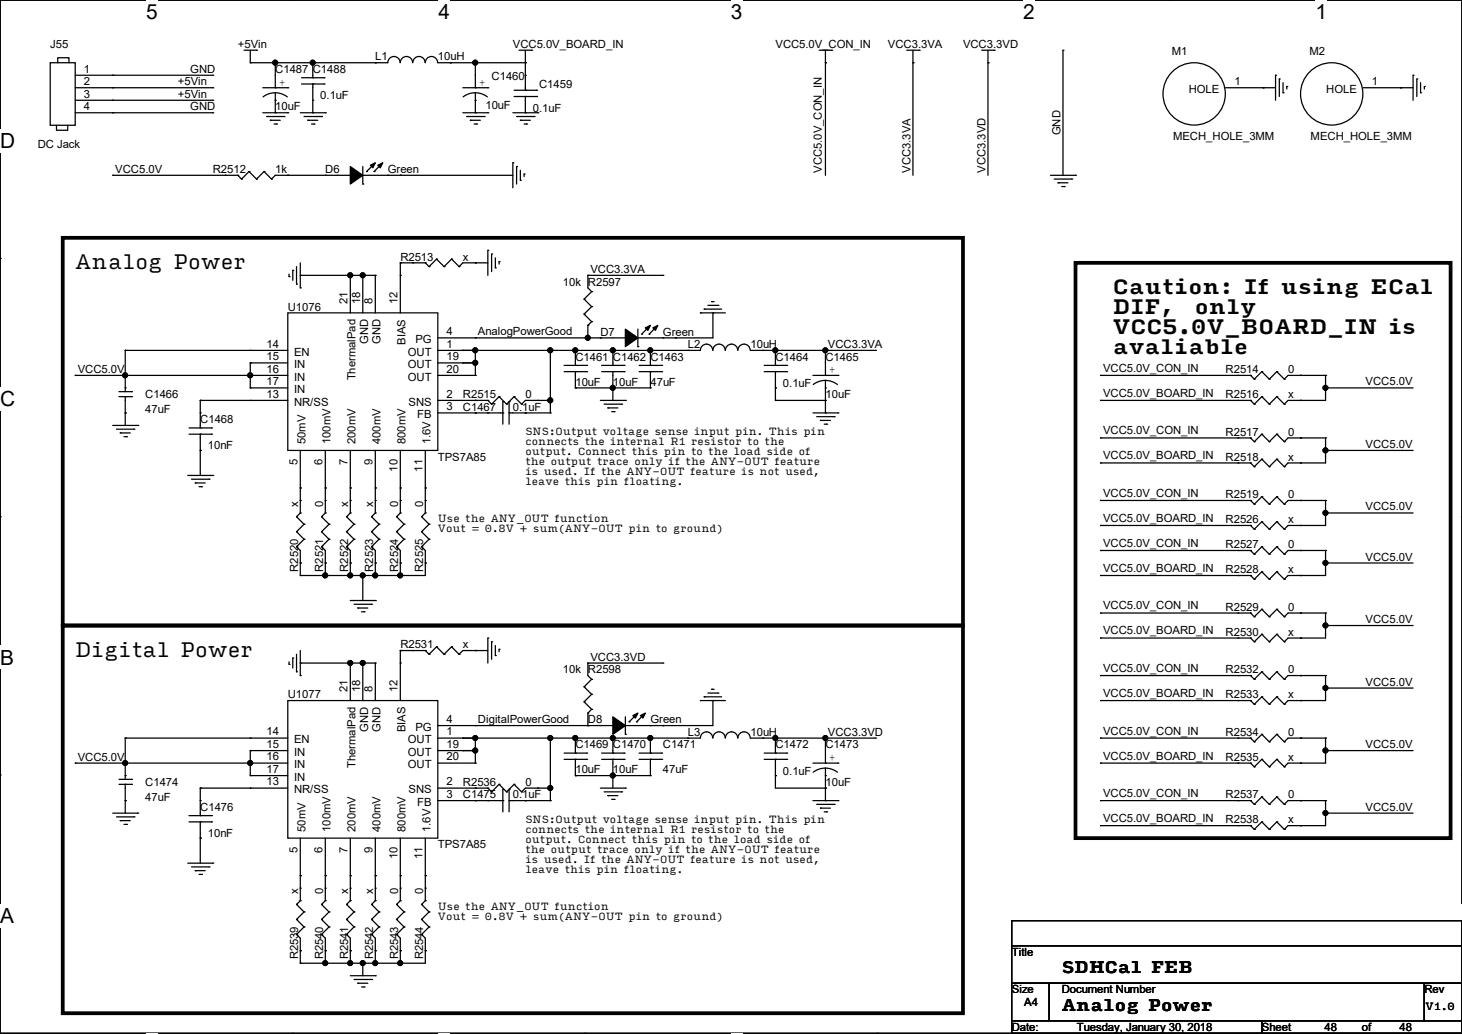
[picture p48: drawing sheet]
<svg xmlns="http://www.w3.org/2000/svg" width="297mm" height="210mm" viewBox="0 0 297 210" stroke-linecap="round" stroke-linejoin="round" font-family="sans-serif">
<defs><g id="words">
<g font-size="4.2">
<text x="29.7" y="3.9">5</text>
<text x="89.1" y="3.9">4</text>
<text x="148.5" y="3.9">3</text>
<text x="207.9" y="3.9">2</text>
<text x="267.3" y="3.9">1</text>
<text x="0" y="30.1">D</text>
<text x="0" y="82.5">C</text>
<text x="0" y="135">B</text>
<text x="0" y="187.4">A</text>
<text x="297" y="187.4">A</text>
</g>
<g font-size="4.1">
<text x="15.3" y="54.6">Analog Power</text>
<text x="226.1" y="59.7">Caution: If using ECal</text>
<text x="226.1" y="63.8">DIF,</text>
<text x="242.7" y="63.8">only</text>
<text x="226.1" y="67.8">VCC5.0V_BOARD_IN is</text>
<text x="226.1" y="71.9">avaliable</text>
<text x="15.3" y="133.3">Digital Power</text>
</g>
<g font-size="3.3">
<text x="215.7" y="197.7">SDHCal FEB</text>
<text x="215.7" y="205.3">Analog Power</text>
</g>
<g font-size="2.3">
<text x="10.2" y="9.7">J55</text>
<text x="48.3" y="9.7">+5Vin</text>
<text x="104.2" y="9.7">VCC5.0V_BOARD_IN</text>
<text x="157.5" y="9.7">VCC5.0V_CON_IN</text>
<text x="180.4" y="9.7">VCC3.3VA</text>
<text x="195.6" y="9.7">VCC3.3VD</text>
<text x="238.1" y="11.3">M1</text>
<text x="266" y="11.3">M2</text>
<text x="17.1" y="14.7">1</text>
<text x="17.1" y="17.3">2</text>
<text x="36.1" y="17.3">+5Vin</text>
<text x="38.7" y="14.8">GND</text>
<text x="55.9" y="14.8">C1487</text>
<text x="56.7" y="17.4">+</text>
<text x="63.5" y="14.8">C1488</text>
<text x="76.2" y="12.3">L1</text>
<text x="88.9" y="12.3">10uH</text>
<text x="97.3" y="17.4">+</text>
<text x="99.9" y="16.3">C1460</text>
<text x="109.5" y="17.9">C1459</text>
<text x="250.8" y="17.3">1</text>
<text x="278.7" y="17.3">1</text>
<text x="17.1" y="19.8">3</text>
<text x="17.1" y="22.4">4</text>
<text x="36.1" y="19.9">+5Vin</text>
<text x="38.7" y="22.4">GND</text>
<text x="55.9" y="22.4">10uF</text>
<text x="65.1" y="20.2">0.1uF</text>
<text x="98.6" y="22.2">10uF</text>
<text x="108.3" y="22.7">0.1uF</text>
<text x="241.5" y="18.9">HOLE</text>
<text x="269.4" y="18.9">HOLE</text>
<text x="215.4" y="27.5" transform="rotate(-90 215.4 27.5)">GND</text>
<text x="238.3" y="28.5">MECH_HOLE_3MM</text>
<text x="266.3" y="28.5">MECH_HOLE_3MM</text>
<text x="7.7" y="30.1">DC Jack</text>
<text x="23.4" y="35.1">VCC5.0V</text>
<text x="43.2" y="35.1">R2512</text>
<text x="55.9" y="35.1">1k</text>
<text x="66.1" y="35.1">D6</text>
<text x="78.8" y="35.1">Green</text>
<text x="167" y="35.1" transform="rotate(-90 167 35.1)">VCC5.0V_CON_IN</text>
<text x="185" y="35.1" transform="rotate(-90 185 35.1)">VCC3.3VA</text>
<text x="200.2" y="35.1" transform="rotate(-90 200.2 35.1)">VCC3.3VD</text>
<text x="81.3" y="52.9">R2513</text>
<text x="94" y="52.9">x</text>
<text x="114.4" y="58">10k</text>
<text x="119.4" y="58">R2597</text>
<text x="119.9" y="55.4">VCC3.3VA</text>
<text x="58.5" y="63.1">U1076</text>
<text x="70.6" y="61.8" transform="rotate(-90 70.6 61.8)">21</text>
<text x="73.2" y="61.8" transform="rotate(-90 73.2 61.8)">18</text>
<text x="75.7" y="61.8" transform="rotate(-90 75.7 61.8)">8</text>
<text x="80.8" y="61.8" transform="rotate(-90 80.8 61.8)">12</text>
<text x="54.1" y="70.6">14</text>
<text x="74.8" y="69.9" transform="rotate(-90 74.8 69.9)">GND</text>
<text x="77.3" y="69.9" transform="rotate(-90 77.3 69.9)">GND</text>
<text x="82.4" y="70" transform="rotate(-90 82.4 70)">BIAS</text>
<text x="84.4" y="69.7">PG</text>
<text x="90.7" y="70.6">1</text>
<text x="90.7" y="68.1">4</text>
<text x="97.1" y="68.1">AnalogPowerGood</text>
<text x="122" y="68.2">D7</text>
<text x="134.7" y="68.2">Green</text>
<text x="139.8" y="70.7">L2</text>
<text x="152.5" y="70.7">10uH</text>
<text x="168.2" y="70.7">VCC3.3VA</text>
<text x="15.8" y="75.7">VCC5.0V</text>
<text x="54.1" y="73.2">15</text>
<text x="54.1" y="75.7">16</text>
<text x="59.7" y="72.2">EN</text>
<text x="59.7" y="74.8">IN</text>
<text x="59.7" y="77.3">IN</text>
<text x="72.2" y="77.3" transform="rotate(-90 72.2 77.3)">ThermalPad</text>
<text x="82.9" y="72.2">OUT</text>
<text x="82.9" y="74.8">OUT</text>
<text x="82.9" y="77.3">OUT</text>
<text x="90.7" y="73.2">19</text>
<text x="90.7" y="75.7">20</text>
<text x="116.9" y="73.2">C1461</text>
<text x="124.5" y="73.2">C1462</text>
<text x="132.1" y="73.2">C1463</text>
<text x="157.5" y="73.2">C1464</text>
<text x="167.7" y="73.2">C1465</text>
<text x="168.4" y="75.8">+</text>
<text x="224.1" y="75.5">VCC5.0V_CON_IN</text>
<text x="249" y="75.8">R2514</text>
<text x="261.7" y="75.8">0</text>
<text x="29.5" y="80.9">C1466</text>
<text x="29.5" y="83.9">47uF</text>
<text x="54.1" y="80.8">13</text>
<text x="54.1" y="78.2">17</text>
<text x="59.7" y="82.4">NR/SS</text>
<text x="59.7" y="79.8">IN</text>
<text x="83" y="82.4">SNS</text>
<text x="90.7" y="80.8">2</text>
<text x="90.7" y="83.3">3</text>
<text x="94" y="83.4">C1467</text>
<text x="94" y="80.9">R2515</text>
<text x="104.2" y="83.4">0.1uF</text>
<text x="106.7" y="80.9">0</text>
<text x="116.9" y="78.3">10uF</text>
<text x="124.5" y="78.3">10uF</text>
<text x="132.1" y="78.3">47uF</text>
<text x="159.1" y="78.6">0.1uF</text>
<text x="167.7" y="80.9">10uF</text>
<text x="224.1" y="80.6">VCC5.0V_BOARD_IN</text>
<text x="249" y="80.9">R2516</text>
<text x="261.7" y="80.9">x</text>
<text x="277.4" y="78.3">VCC5.0V</text>
<text x="40.7" y="85.9">C1468</text>
<text x="84.8" y="84.9">FB</text>
<text x="224.1" y="88.2">VCC5.0V_CON_IN</text>
<text x="249" y="88.5">R2517</text>
<text x="261.7" y="88.5">0</text>
<text x="42.2" y="91.3">10nF</text>
<text x="60.5" y="94.5" transform="rotate(-90 60.5 94.5)">5</text>
<text x="62.1" y="90.2" transform="rotate(-90 62.1 90.2)">50mV</text>
<text x="65.5" y="94.5" transform="rotate(-90 65.5 94.5)">6</text>
<text x="67.1" y="90.2" transform="rotate(-90 67.1 90.2)">100mV</text>
<text x="70.6" y="94.5" transform="rotate(-90 70.6 94.5)">7</text>
<text x="72.2" y="90.2" transform="rotate(-90 72.2 90.2)">200mV</text>
<text x="75.7" y="94.5" transform="rotate(-90 75.7 94.5)">9</text>
<text x="77.3" y="90.2" transform="rotate(-90 77.3 90.2)">400mV</text>
<text x="80.8" y="95.8" transform="rotate(-90 80.8 95.8)">10</text>
<text x="82.4" y="90.2" transform="rotate(-90 82.4 90.2)">800mV</text>
<text x="85.9" y="95.8" transform="rotate(-90 85.9 95.8)">11</text>
<text x="87.5" y="90.2" transform="rotate(-90 87.5 90.2)">1.6V</text>
<text x="88.9" y="93.6">TPS7A85</text>
<text x="224.1" y="93.3">VCC5.0V_BOARD_IN</text>
<text x="249" y="93.6">R2518</text>
<text x="261.7" y="93.6">x</text>
<text x="277.4" y="91">VCC5.0V</text>
<text x="224.1" y="100.9">VCC5.0V_CON_IN</text>
<text x="249" y="101.2">R2519</text>
<text x="261.7" y="101.2">0</text>
<text x="60.6" y="102.9" transform="rotate(-90 60.6 102.9)">x</text>
<text x="65.7" y="102.9" transform="rotate(-90 65.7 102.9)">0</text>
<text x="70.7" y="102.9" transform="rotate(-90 70.7 102.9)">x</text>
<text x="75.8" y="102.9" transform="rotate(-90 75.8 102.9)">x</text>
<text x="80.9" y="102.9" transform="rotate(-90 80.9 102.9)">0</text>
<text x="86" y="102.9" transform="rotate(-90 86 102.9)">0</text>
<text x="224.1" y="106">VCC5.0V_BOARD_IN</text>
<text x="249" y="106.3">R2526</text>
<text x="261.7" y="106.3">x</text>
<text x="277.4" y="103.7">VCC5.0V</text>
<text x="224.1" y="111.1">VCC5.0V_CON_IN</text>
<text x="249" y="111.3">R2527</text>
<text x="261.7" y="111.3">0</text>
<text x="277.4" y="113.8">VCC5.0V</text>
<text x="60.6" y="116.1" transform="rotate(-90 60.6 116.1)">R2520</text>
<text x="65.7" y="116.1" transform="rotate(-90 65.7 116.1)">R2521</text>
<text x="70.7" y="116.1" transform="rotate(-90 70.7 116.1)">R2522</text>
<text x="75.8" y="116.1" transform="rotate(-90 75.8 116.1)">R2523</text>
<text x="80.9" y="116.1" transform="rotate(-90 80.9 116.1)">R2524</text>
<text x="86" y="116.1" transform="rotate(-90 86 116.1)">R2525</text>
<text x="224.1" y="116.2">VCC5.0V_BOARD_IN</text>
<text x="249" y="116.4">R2528</text>
<text x="261.7" y="116.4">x</text>
<text x="224.1" y="123.8">VCC5.0V_CON_IN</text>
<text x="249" y="124">R2529</text>
<text x="261.7" y="124">0</text>
<text x="81.3" y="131.7">R2531</text>
<text x="94" y="131.7">x</text>
<text x="224.1" y="128.9">VCC5.0V_BOARD_IN</text>
<text x="249" y="129.1">R2530</text>
<text x="261.7" y="129.1">x</text>
<text x="277.4" y="126.5">VCC5.0V</text>
<text x="114.4" y="136.7">10k</text>
<text x="119.4" y="136.7">R2598</text>
<text x="119.9" y="134.2">VCC3.3VD</text>
<text x="224.1" y="136.5">VCC5.0V_CON_IN</text>
<text x="249" y="136.7">R2532</text>
<text x="261.7" y="136.7">0</text>
<text x="58.5" y="141.8">U1077</text>
<text x="70.6" y="140.5" transform="rotate(-90 70.6 140.5)">21</text>
<text x="73.2" y="140.5" transform="rotate(-90 73.2 140.5)">18</text>
<text x="75.7" y="140.5" transform="rotate(-90 75.7 140.5)">8</text>
<text x="80.8" y="140.5" transform="rotate(-90 80.8 140.5)">12</text>
<text x="224.1" y="141.6">VCC5.0V_BOARD_IN</text>
<text x="249" y="141.8">R2533</text>
<text x="261.7" y="141.8">x</text>
<text x="277.4" y="139.2">VCC5.0V</text>
<text x="54.1" y="149.4">14</text>
<text x="74.8" y="148.6" transform="rotate(-90 74.8 148.6)">GND</text>
<text x="77.3" y="148.6" transform="rotate(-90 77.3 148.6)">GND</text>
<text x="82.4" y="148.8" transform="rotate(-90 82.4 148.8)">BIAS</text>
<text x="84.4" y="148.4">PG</text>
<text x="90.7" y="149.4">1</text>
<text x="90.7" y="146.8">4</text>
<text x="97.1" y="146.9">DigitalPowerGood</text>
<text x="119.4" y="146.9">D8</text>
<text x="132.1" y="146.9">Green</text>
<text x="139.8" y="149.4">L3</text>
<text x="152.5" y="149.4">10uH</text>
<text x="168.2" y="149.4">VCC3.3VD</text>
<text x="224.1" y="149.2">VCC5.0V_CON_IN</text>
<text x="249" y="149.4">R2534</text>
<text x="261.7" y="149.4">0</text>
<text x="15.8" y="154.5">VCC5.0V</text>
<text x="54.1" y="151.9">15</text>
<text x="54.1" y="154.4">16</text>
<text x="59.7" y="151">EN</text>
<text x="59.7" y="153.5">IN</text>
<text x="72.2" y="156" transform="rotate(-90 72.2 156)">ThermalPad</text>
<text x="82.9" y="151">OUT</text>
<text x="82.9" y="153.5">OUT</text>
<text x="90.7" y="151.9">19</text>
<text x="90.7" y="154.4">20</text>
<text x="116.9" y="152">C1469</text>
<text x="124.5" y="152">C1470</text>
<text x="134.7" y="152">C1471</text>
<text x="157.5" y="152">C1472</text>
<text x="167.7" y="152">C1473</text>
<text x="168.4" y="154.6">+</text>
<text x="224.1" y="154.3">VCC5.0V_BOARD_IN</text>
<text x="249" y="154.5">R2535</text>
<text x="261.7" y="154.5">x</text>
<text x="277.4" y="151.9">VCC5.0V</text>
<text x="29.5" y="159.6">C1474</text>
<text x="54.1" y="159.5">13</text>
<text x="54.1" y="157">17</text>
<text x="59.7" y="161.1">NR/SS</text>
<text x="59.7" y="156">IN</text>
<text x="59.7" y="158.6">IN</text>
<text x="82.9" y="156">OUT</text>
<text x="83" y="161.1">SNS</text>
<text x="90.7" y="159.5">2</text>
<text x="94" y="159.6">R2536</text>
<text x="106.7" y="159.6">0</text>
<text x="116.9" y="157.1">10uF</text>
<text x="124.5" y="157.1">10uF</text>
<text x="134.7" y="157.1">47uF</text>
<text x="159.1" y="157.3">0.1uF</text>
<text x="167.7" y="159.6">10uF</text>
<text x="224.1" y="161.9">VCC5.0V_CON_IN</text>
<text x="29.5" y="162.6">47uF</text>
<text x="40.7" y="164.7">C1476</text>
<text x="84.8" y="163.7">FB</text>
<text x="90.7" y="162.1">3</text>
<text x="94" y="162.1">C1475</text>
<text x="104.2" y="162.1">0.1uF</text>
<text x="224.1" y="167">VCC5.0V_BOARD_IN</text>
<text x="249" y="162.1">R2537</text>
<text x="249" y="167.2">R2538</text>
<text x="261.7" y="162.1">0</text>
<text x="261.7" y="167.2">x</text>
<text x="277.4" y="164.6">VCC5.0V</text>
<text x="42.2" y="170">10nF</text>
<text x="60.5" y="173.3" transform="rotate(-90 60.5 173.3)">5</text>
<text x="62.1" y="169" transform="rotate(-90 62.1 169)">50mV</text>
<text x="65.5" y="173.3" transform="rotate(-90 65.5 173.3)">6</text>
<text x="67.1" y="169" transform="rotate(-90 67.1 169)">100mV</text>
<text x="70.6" y="173.3" transform="rotate(-90 70.6 173.3)">7</text>
<text x="72.2" y="169" transform="rotate(-90 72.2 169)">200mV</text>
<text x="75.7" y="173.3" transform="rotate(-90 75.7 173.3)">9</text>
<text x="77.3" y="169" transform="rotate(-90 77.3 169)">400mV</text>
<text x="82.4" y="169" transform="rotate(-90 82.4 169)">800mV</text>
<text x="87.5" y="169" transform="rotate(-90 87.5 169)">1.6V</text>
<text x="88.9" y="172.3">TPS7A85</text>
<text x="80.8" y="174.5" transform="rotate(-90 80.8 174.5)">10</text>
<text x="85.9" y="174.5" transform="rotate(-90 85.9 174.5)">11</text>
<text x="60.6" y="181.7" transform="rotate(-90 60.6 181.7)">x</text>
<text x="65.7" y="181.7" transform="rotate(-90 65.7 181.7)">0</text>
<text x="70.7" y="181.7" transform="rotate(-90 70.7 181.7)">x</text>
<text x="75.8" y="181.7" transform="rotate(-90 75.8 181.7)">x</text>
<text x="80.9" y="181.7" transform="rotate(-90 80.9 181.7)">0</text>
<text x="86" y="181.7" transform="rotate(-90 86 181.7)">0</text>
<text x="60.6" y="194.9" transform="rotate(-90 60.6 194.9)">R2539</text>
<text x="65.7" y="194.9" transform="rotate(-90 65.7 194.9)">R2540</text>
<text x="70.7" y="194.9" transform="rotate(-90 70.7 194.9)">R2541</text>
<text x="75.8" y="194.9" transform="rotate(-90 75.8 194.9)">R2542</text>
<text x="80.9" y="194.9" transform="rotate(-90 80.9 194.9)">R2543</text>
<text x="86" y="194.9" transform="rotate(-90 86 194.9)">R2544</text>
<text x="205.5" y="194.1">Title</text>
<text x="205.5" y="201.8">Size</text>
<text x="215.7" y="201.8">Document Number</text>
<text x="289.4" y="201.8">Rev</text>
<text x="205.5" y="209.4">Date:</text>
<text x="208.1" y="204.3">A4</text>
<text x="218.7" y="209.4">Tuesday, January 30, 2018</text>
<text x="256.3" y="209.4">Sheet</text>
<text x="269" y="209.4">48</text>
<text x="276.7" y="209.4">of</text>
<text x="284.3" y="209.4">48</text>
</g>
<g font-size="2">
<text x="106.7" y="88.3">SNS:Output voltage sense input pin. This pin</text>
<text x="106.7" y="90.3">connects the internal R1 resistor to the</text>
<text x="106.7" y="92.4">output. Connect this pin to the load side of</text>
<text x="106.7" y="94.4">the output trace only if the ANY-OUT feature</text>
<text x="106.7" y="96.4">is used. If the ANY-OUT feature is not used,</text>
<text x="106.7" y="98.5">leave this pin floating.</text>
<text x="88.9" y="106.1">Use the ANY_OUT function</text>
<text x="88.9" y="108.1">Vout = 0.8V + sum(ANY-OUT pin to ground)</text>
<text x="106.7" y="167">SNS:Output voltage sense input pin. This pin</text>
<text x="106.7" y="169.1">connects the internal R1 resistor to the</text>
<text x="106.7" y="171.1">output. Connect this pin to the load side of</text>
<text x="106.7" y="173.1">the output trace only if the ANY-OUT feature</text>
<text x="106.7" y="175.2">is used. If the ANY-OUT feature is not used,</text>
<text x="106.7" y="177.2">leave this pin floating.</text>
<text x="88.9" y="184.8">Use the ANY_OUT function</text>
<text x="88.9" y="186.9">Vout = 0.8V + sum(ANY-OUT pin to ground)</text>
<text x="289.6" y="205.1">V1.0</text>
</g>
</g></defs>
<path d="M0 0h297v209.8h-297z" fill="none" stroke="#000" stroke-width=".25"/>
<g fill="#fff">
<path d="M29.7 0h2.4v4.8h-2.4z"/>
<path d="M29.7 209.8h2.4v.2h-2.4z"/>
</g>
<path d="M59.4 0h.1M59.4 209.8h.1" fill="none" stroke="#000" stroke-width=".25"/>
<g fill="#fff">
<path d="M89.1 0h2.3v4.8h-2.3z"/>
<path d="M89.1 209.8h2.3v.2h-2.3z"/>
</g>
<path d="M118.8 0h.1M118.8 209.8h.1" fill="none" stroke="#000" stroke-width=".25"/>
<g fill="#fff">
<path d="M148.5 0h2.3v4.8h-2.3z"/>
<path d="M148.5 209.8h2.3v.2h-2.3z"/>
</g>
<path d="M178.2 0h.1M178.2 209.8h.1" fill="none" stroke="#000" stroke-width=".25"/>
<g fill="#fff">
<path d="M207.9 0h2.3v4.8h-2.3z"/>
<path d="M207.9 209.8h2.3v.2h-2.3z"/>
</g>
<path d="M237.6 0h.1M237.6 209.8h.1" fill="none" stroke="#000" stroke-width=".25"/>
<g fill="#fff">
<path d="M267.3 0h2.3v4.8h-2.3z"/>
<path d="M267.3 209.8h2.3v.2h-2.3z"/>
<path d="M0 26.2h3.1v4.8h-3.1z"/>
<path d="M0 78.7h3.1v4.7h-3.1z"/>
</g>
<path d="M0 52.5h.1M297 52.5h.1" fill="none" stroke="#000" stroke-width=".25"/>
<path d="M0 131.1h2.9v4.8h-2.9z" fill="#fff"/>
<path d="M0 104.9h.1M297 104.9h.1" fill="none" stroke="#000" stroke-width=".25"/>
<g fill="#fff">
<path d="M0 183.6h2.9v4.7h-2.9z"/>
<path d="M296.9 183.6h.1v4.7h-.1z"/>
</g>
<g fill="none" stroke="#000" stroke-width=".25">
<path d="M10.2 12.7h5.1v12.7h-5.1zM11.7 12.7v-1h2.3v1M15.3 17.8h27.9M15.3 15.3h27.9M22.9 15.3h.1M22.9 17.8h.1M43.2 17.8h.1M43.2 15.3h.1M49.6 10.2h2.5M50.8 12.7h.1M50.8 10.2v2.5M50.8 12.7h28"/>
<path d="M52.1 10.2h.1M53.4 17.8h5.1M55.9 18.8l1.1 .2 1.4 .7M55.9 18.8l-1 .2-1.5 .7M55.9 12.7h.1M55.9 17.8h.1M55.9 12.7v5.1M55.9 18.8v4.1M58.5 17.8h.1M61.3 17.1h4.5M61.3 15.8h4.5M63.5 12.7h.1"/>
<path d="M63.5 15.8h.1M63.5 17.1h.1M63.5 12.7v3.1M63.5 17.1v5.8M65.8 17.1h.1M65.8 15.8h.1M76.2 12.7h.1M78.8 12.7a1.25 1.25 0 0 1 1.2-1.2 1.25 1.25 0 0 1 1.3 1.2M81.3 12.7a1.25 1.25 0 0 1 1.3-1.2 1.25 1.25 0 0 1 1.2 1.2M83.9 12.7a1.25 1.25 0 0 1 1.2-1.2 1.25 1.25 0 0 1 1.3 1.2M86.4 12.7a1.25 1.25 0 0 1 1.3-1.2 1.25 1.25 0 0 1 1.2 1.2M88.9 12.7h17.8"/>
<path d="M91.5 12.7h.1M94 17.8h5.1M96.5 18.8l1.1 .2 1.4 .7M96.5 18.8l-1 .2-1.4 .7M96.6 12.7h.1M96.6 17.8h.1M96.6 12.7v5.1M96.6 18.8v4.1M99.1 17.8h.1M104.4 19.6h4.6M104.4 18.3h4.6M105.5 10.2h2.5"/>
<path d="M106.7 12.7h.1M106.7 18.3h.1M106.7 19.6h.1M106.7 15.3h.1M106.7 10.2v8.1M106.7 19.6v3.3M108 10.2h.1M109 19.6h.1M109 18.3h.1M166.4 10.2h2.6M167.7 12.7h.1M167.7 10.2v25.4"/>
<path d="M169 10.2h.1M184.2 10.2h2.5M185.5 12.7h.1M185.5 10.2v25.4M186.7 10.2h.1M199.4 10.2h2.6M200.7 12.7h.1M200.7 10.2v25.4M202 10.2h.1M215.9 10.2h.1M215.9 10.2v25.4M249 17.8h10.1"/>
<path d="M256.6 17.8h.1M259.1 15.3h.1M259.1 15.3v5.1M259.9 16h.1M259.9 16v3.6M260.6 18.8h.1M260.6 16.8v2M261.4 17.6h.1M261.4 17.6v.5M276.9 17.8h10.2M284.5 17.8h.1M287.1 15.3h.1"/>
<path d="M287.1 15.3v5.1M287.8 16h.1M287.8 16v3.6M288.6 18.8h.1M288.6 16.8v2M289.3 17.6h.1M289.3 17.6v.5M11.5 25.4v1.1h2.3v-1.1M15.3 22.9h27.9M15.3 20.4h27.9M22.9 35.6h.1M22.9 20.4h.1"/>
<path d="M22.9 22.9h.1M22.9 35.6h25.4M43.2 22.9h.1M43.2 20.4h.1M45.8 35.6h.1M48.3 35.6h.1M48.3 35.6l.8 .8M49.1 36.4h.1M50.6 34.8h.1M50.6 34.8l1.5 1.6M50.6 34.8l-1.5 1.6M52.1 36.4h.1"/>
<path d="M53.4 22.9h5.1M53.6 34.8h.1M53.6 34.8l1.6 1.6M53.6 34.8l-1.5 1.6M54.1 23.7h3.6M54.9 24.4h.1M54.9 24.4h2M55.2 36.4h.1M55.7 25.2h.5M55.9 20.4h.1M55.9 22.9h.1M56.2 25.2h.1"/>
<path d="M57.7 23.7h.1M58.5 35.6h.1M58.5 22.9h.1M61 22.9h5.1M61.8 23.7h3.5M62.5 24.4h.1M62.5 24.4h2.1M63.3 25.2h.5M63.5 22.9h.1M63.5 20.4h.1M63.8 25.2h.1M65.3 23.7h.1"/>
<path d="M66.1 22.9h.1M66.1 35.6h.1M71.2 35.6h.1M71.2 35.6h-15.3l-.7 .8M73.7 37.4h.1M73.7 33.8v3.6M73.7 35.6h30.5M74.5 34.8h.1M76 34.8h.1M76 33.3l-1.5 1.5M77.5 33.3l-1.5 1.5M78.8 35.6h.1"/>
<path d="M81.3 35.6h.1M94 22.9h5.1M94.8 23.7h3.5M95.5 24.4h.1M95.5 24.4h2.1M96.3 25.2h.5M96.6 20.4h.1M96.6 22.9h.1M96.8 25.2h.1M98.3 23.7h.1M99.1 22.9h.1M104.2 33.1h.1"/>
<path d="M104.2 22.9h5.1M104.2 33.1v5M104.9 33.8h.1M104.9 23.7h3.6M104.9 33.8v3.6M105.7 24.4h.1M105.7 36.6h.1M105.7 24.4h2M105.7 34.6v2M106.5 35.3h.1M106.5 25.2h.5M106.5 35.3v.6"/>
<path d="M106.7 22.9h.1M107 25.2h.1M108.5 23.7h.1M109.3 22.9h.1M213.4 35.6h5.1M214.2 36.4h3.5M214.9 37.1h.1M214.9 37.1h2.1M215.7 37.9h.5M216.2 37.9h.1M217.7 36.4h.1M218.5 35.6h.1"/>
<path d="M58.7 56.2h.1M58.7 55.7v.5M59.5 54.9h.1M59.5 54.9v2M60.2 57.7h.1M60.2 54.1v3.6M61 55.9h.1M61 58.5h.1M61 55.9h15.2M61 53.4v5.1M71.2 55.9h.1M71.2 55.9v7.6"/>
<path d="M73.7 55.9h.1M73.7 55.9v7.6M76.2 55.9h.1M76.2 55.9v7.6M81.3 53.4h.1M81.3 55.9h.1M81.3 53.4v10.1M81.3 53.4h5.1M83.9 53.4h.1M86.4 53.4h.1M86.4 53.4l.8 .7M87.2 54.1h.1"/>
<path d="M88.7 52.6h.1M88.7 52.6l1.5 1.5M88.7 52.6l-1.5 1.5M90.2 54.1h.1M91.7 52.6h.1M91.7 52.6l1.6 1.5M91.7 52.6l-1.5 1.5M93.3 54.1h.1M96.6 53.4h.1M99.1 50.8h.1M99.1 53.4h-5.1l-.7 .7M99.1 50.8v5.1"/>
<path d="M99.9 51.6h.1M99.9 51.6v3.6M100.6 54.4h.1M100.6 52.4v2M101.4 53.1h.1M101.4 53.1v.5M119.4 55.9h.1M119.4 55.9h15.3M119.4 55.9v2.6l.8 .7M120.2 59.2h.1M120.2 59.2l-1.5 1.5M134.7 55.9h.1"/>
<path d="M15.3 76.2h.1M15.3 76.2h43.2M24.2 79.5h2.5M25.4 76.2h.1M25.4 71.2h.1M25.4 78.8h.1M25.4 71.2h33.1M25.4 71.2v8.3M26.7 79.5h.1M50.8 73.7h.1M50.8 76.2h.1M50.8 71.2h.1"/>
<path d="M50.8 78.8h.1M50.8 78.8h7.7M50.8 73.7h7.7M50.8 73.7v5.1M58.5 63.5h30.4v28h-30.4zM88.9 73.7h7.7M88.9 76.2h7.7M88.9 68.6h38.1M94 71.2h.1M94 73.7h.1M96.6 73.7h.1M96.6 71.2h.1"/>
<path d="M96.6 68.6h.1M96.6 76.2h.1M96.6 71.2v5M111.8 71.2v12.7M114.6 75.5h4.6M114.6 74.2h4.6M116.9 71.2h.1M116.9 78.8h.1M116.9 74.2h.1M116.9 75.5h.1M116.9 78.8h15.2M116.9 71.2v3"/>
<path d="M116.9 75.5v3.3M118.7 60.7h.1M118.7 63.8h.1M118.7 60.7l1.5 1.6M118.7 63.8l1.5 1.5M119.2 75.5h.1M119.2 74.2h.1M119.4 68.6h.1M119.4 66.1h.1M119.4 66.1v2.5M120.2 62.3h.1M120.2 65.3h.1"/>
<path d="M120.2 65.3l-.8 .8M120.2 62.3l-1.5 1.5M122 68.6h.1M122.2 75.5h4.6M122.2 74.2h4.6M124.5 71.2h.1M124.5 78.8h.1M124.5 74.2h.1M124.5 75.5h.1M124.5 71.2v3M124.5 75.5v5.8M126.8 75.5h.1"/>
<path d="M126.8 74.2h.1M127 68.6h.1M129.6 70.4h.1M129.6 66.8v3.6M129.8 75.5h4.6M129.8 74.2h4.6M130.3 67.9h.1M131.9 67.9h.1M131.9 66.3l-1.6 1.6M132.1 71.2h.1M132.1 74.2h.1M132.1 75.5h.1"/>
<path d="M132.1 78.8h.1M132.1 71.2v3M132.1 75.5v3.3M133.4 66.3l-1.5 1.6M134.4 75.5h.1M134.4 74.2h.1M134.7 68.6h.1M137.2 68.6h.1M139.7 71.2h.1M142.3 63.5h.1M142.3 63.5h5.1M143 62.8h.1"/>
<path d="M143 62.8h3.6M143.8 62h2M144.6 61.3h.1M144.6 61.3h.5M144.8 71.1a1.25 1.25 0 0 0-1.3-1.2 1.25 1.25 0 0 0-1.2 1.2l-53.4 .1M144.8 63.5h.1M144.8 71.1a1.25 1.25 0 0 1 1.3-1.2 1.25 1.25 0 0 1 1.2 1.2M144.8 63.5v5.1h-15.2M145.8 62h.1M147.4 71.1a1.25 1.25 0 0 1 1.2-1.2 1.25 1.25 0 0 1 1.3 1.2M149.9 71.1a1.25 1.25 0 0 1 1.3-1.2 1.25 1.25 0 0 1 1.2 1.2M152.4 71.2h25.4"/>
<path d="M155 71.2h.1M155.2 75.5h4.6M155.2 74.2h4.6M157.5 71.2h.1M157.5 78.8h.1M157.5 74.2h.1M157.5 75.5h.1M157.5 71.2v3M157.5 75.5v5.8M159.8 75.5h.1M159.8 74.2h.1M165.1 76.2h5.1"/>
<path d="M165.2 78.1a4 4 0 0 1 4.9 0M167.7 71.2h.1M167.7 78.8h.1M167.7 76.2h.1M167.7 71.2v5M167.7 77.3v6.6M170.2 76.2h.1M177.8 71.2h.1M223.6 76.2h.1M223.6 76.2h30.4M251.5 76.2h.1M254 76.2h.1"/>
<path d="M254 76.2l.8 .8M254.8 77h.1M256.3 75.5h.1M256.3 75.5l1.6 1.5M256.3 75.5l-1.5 1.5M257.9 77h.1M259.4 75.5h.1M259.4 75.5l1.5 1.5M259.4 75.5l-1.5 1.5M260.9 77h.1M264.2 76.2h.1M269.3 76.2h.1"/>
<path d="M269.3 78.8h.1M269.3 76.2v5.1h-7.6l-.8 .8M269.3 78.8h17.8M269.3 76.2h-7.6l-.8 .8M22.9 86.4h5.1M23.7 87.2h3.5M24.2 80.6h2.5M24.4 87.9h.1M24.4 87.9h2.1M25.2 88.7h.5M25.4 83.9h.1M25.4 80.6h.1"/>
<path d="M25.4 80.6v5.8M25.7 88.7h.1M26.7 80.6h.1M27.2 87.2h.1M28 86.4h.1M38.1 96.6h5.1M38.4 88.2h4.6M38.4 86.9h4.6M38.9 97.3h3.6M39.7 98.1h.1M39.7 98.1h2M40.4 98.8h.5"/>
<path d="M40.7 81.3h.1M40.7 91.5h.1M40.7 86.9h.1M40.7 88.2h.1M40.7 83.9h.1M40.7 81.3h17.8M40.7 81.3v5.6M40.7 88.2v8.4M40.9 98.8h.1M42.5 97.3h.1M43 88.2h.1M43 86.9h.1"/>
<path d="M43.2 96.6h.1M50.8 81.3h.1M61 99.1h.1M61 91.5v12.7M66.1 99.1h.1M66.1 91.5v12.7M71.2 99.1h.1M71.2 91.5v12.7M76.2 99.1h.1M76.2 91.5v12.7M81.3 99.1h.1M81.3 91.5v12.7"/>
<path d="M86.4 99.1h.1M86.4 91.5v12.7M88.9 81.3h10.2M88.9 83.9h13.3M96.6 83.9h.1M96.6 81.3h.1M99.1 83.9h.1M99.1 81.3h.1M99.1 81.3l.8 .8M99.9 82.1h.1M101.4 80.6h.1M101.4 80.6l1.5 1.5"/>
<path d="M101.4 80.6l-1.5 1.5M102.2 83.9h.1M102.2 81.6h.1M102.2 81.6v4.5M102.9 82.1h.1M103.4 81.6h.1M103.4 83.9h.1M103.4 83.9h8.4M103.4 81.6v4.5M104.4 80.6h.1M104.4 80.6l1.6 1.5M104.4 80.6l-1.5 1.5"/>
<path d="M106 82.1h.1M106.7 83.9h.1M109.3 81.3h.1M111.8 81.3h.1M111.8 83.9h.1M111.8 81.3h-5.1l-.7 .8M122 81.3h5M122.7 82.1h3.6M123.5 82.8h.1M123.5 82.8h2M124.2 83.6h.6M124.8 83.6h.1"/>
<path d="M126.3 82.1h.1M127 81.3h.1M157.5 81.3h.1M157.5 81.3h10.2M165.1 83.9h5.1M165.9 84.6h3.6M166.7 85.4h.1M166.7 85.4h2M167.4 86.1h.5M167.7 83.9h.1M167.7 81.3h.1M167.9 86.1h.1"/>
<path d="M169.5 84.6h.1M170.2 83.9h.1M223.6 81.3h.1M223.6 88.9h.1M223.6 94h.1M223.6 81.3h30.4M223.6 88.9h30.4M223.6 94h30.4M251.5 88.9h.1M251.5 94h.1M251.5 81.3h.1M254 88.9h.1"/>
<path d="M254 94h.1M254 81.3h.1M254 88.9l.8 .8M254 94l.8 .8M254 81.3l.8 .8M254.8 89.7h.1M254.8 94.8h.1M254.8 82.1h.1M256.3 88.2h.1M256.3 93.3h.1M256.3 80.6h.1M256.3 88.2l1.6 1.5"/>
<path d="M256.3 88.2l-1.5 1.5M256.3 93.3l1.6 1.5M256.3 93.3l-1.5 1.5M256.3 80.6l1.6 1.5M256.3 80.6l-1.5 1.5M257.9 89.7h.1M257.9 94.8h.1M257.9 82.1h.1M259.4 88.2h.1M259.4 93.3h.1M259.4 80.6h.1M259.4 88.2l1.5 1.5"/>
<path d="M259.4 88.2l-1.5 1.5M259.4 93.3l1.5 1.5M259.4 93.3l-1.5 1.5M259.4 80.6l1.5 1.5M259.4 80.6l-1.5 1.5M260.9 89.7h.1M260.9 94.8h.1M260.9 82.1h.1M264.2 81.3h.1M264.2 88.9h.1M264.2 94h.1M269.3 88.9h.1"/>
<path d="M269.3 91.5h.1M269.3 88.9v5.1h-7.6l-.8 .8M269.3 88.9h-7.6l-.8 .8M269.3 91.5h17.8M60.2 111h.1M60.2 108h.1M60.2 104.9h.1M60.2 111l.8 .8v5.1M60.2 108l1.6 1.5M60.2 104.9l1.6 1.6M61 116.9h.1M61 114.3h.1"/>
<path d="M61 104.2h.1M61 101.6h.1M61 104.2l-.8 .7M61.8 109.5h.1M61.8 106.5h.1M61.8 109.5l-1.6 1.5M61.8 106.5l-1.6 1.5M65.3 111h.1M65.3 108h.1M65.3 104.9h.1M65.3 111l.8 .8v5.1M65.3 108l1.5 1.5"/>
<path d="M65.3 104.9l1.5 1.6M66.1 116.9h.1M66.1 114.3h.1M66.1 104.2h.1M66.1 101.6h.1M66.1 104.2l-.8 .7M66.8 109.5h.1M66.8 106.5h.1M66.8 109.5l-1.5 1.5M66.8 106.5l-1.5 1.5M70.4 111h.1M70.4 108h.1"/>
<path d="M70.4 104.9h.1M70.4 111l.8 .8v5.1M70.4 108l1.5 1.5M70.4 104.9l1.5 1.6M71.2 116.9h.1M71.2 114.3h.1M71.2 104.2h.1M71.2 101.6h.1M71.2 104.2l-.8 .7M71.9 109.5h.1M71.9 106.5h.1M71.9 109.5l-1.5 1.5"/>
<path d="M71.9 106.5l-1.5 1.5M73.7 116.9h.1M73.7 116.9v5.1M75.5 111h.1M75.5 108h.1M75.5 104.9h.1M75.5 111l.7 .8v5.1M75.5 108l1.5 1.5M75.5 104.9l1.5 1.6M76.2 114.3h.1M76.2 116.9h.1M76.2 104.2h.1"/>
<path d="M76.2 101.6h.1M76.2 104.2l-.7 .7M77 109.5h.1M77 106.5h.1M77 109.5l-1.5 1.5M77 106.5l-1.5 1.5M80.6 111h.1M80.6 108h.1M80.6 104.9h.1M80.6 111l.7 .8v5.1M80.6 108l1.5 1.5M80.6 104.9l1.5 1.6"/>
<path d="M81.3 116.9h.1M81.3 114.3h.1M81.3 104.2h.1M81.3 101.6h.1M81.3 104.2l-.7 .7M82.1 109.5h.1M82.1 106.5h.1M82.1 109.5l-1.5 1.5M82.1 106.5l-1.5 1.5M85.6 111h.1M85.6 108h.1M85.6 104.9h.1"/>
<path d="M85.6 111l.8 .8v5.1h-25.4M85.6 108l1.6 1.5M85.6 104.9l1.6 1.6M86.4 114.3h.1M86.4 104.2h.1M86.4 101.6h.1M86.4 104.2l-.8 .7M87.2 109.5h.1M87.2 106.5h.1M87.2 109.5l-1.6 1.5M87.2 106.5l-1.6 1.5M223.6 101.6h.1"/>
<path d="M223.6 106.7h.1M223.6 111.8h.1M223.6 116.9h.1M223.6 116.9h30.4M223.6 101.6h30.4M223.6 106.7h30.4M223.6 111.8h30.4M251.5 101.6h.1M251.5 106.7h.1M251.5 111.8h.1M251.5 116.9h.1M254 101.6h.1"/>
<path d="M254 106.7h.1M254 111.8h.1M254 116.9h.1M254 101.6l.8 .8M254 106.7l.8 .8M254 111.8l.8 .8M254 116.9l.8 .7M254.8 102.4h.1M254.8 107.5h.1M254.8 112.6h.1M254.8 117.6h.1M256.3 100.9h.1"/>
<path d="M256.3 106h.1M256.3 111h.1M256.3 116.1h.1M256.3 100.9l1.6 1.5M256.3 100.9l-1.5 1.5M256.3 106l1.6 1.5M256.3 106l-1.5 1.5M256.3 111l1.6 1.6M256.3 111l-1.5 1.6M256.3 116.1l1.6 1.5M256.3 116.1l-1.5 1.5M257.9 102.4h.1"/>
<path d="M257.9 107.5h.1M257.9 112.6h.1M257.9 117.6h.1M259.4 100.9h.1M259.4 106h.1M259.4 111h.1M259.4 116.1h.1M259.4 100.9l1.5 1.5M259.4 100.9l-1.5 1.5M259.4 106l1.5 1.5M259.4 106l-1.5 1.5M259.4 111l1.5 1.6"/>
<path d="M259.4 111l-1.5 1.6M259.4 116.1l1.5 1.5M259.4 116.1l-1.5 1.5M260.9 102.4h.1M260.9 107.5h.1M260.9 112.6h.1M260.9 117.6h.1M264.2 101.6h.1M264.2 106.7h.1M264.2 111.8h.1M264.2 116.9h.1M269.3 101.6h.1"/>
<path d="M269.3 104.2h.1M269.3 111.8h.1M269.3 114.3h.1M269.3 111.8v5.1h-7.6l-.8 .7M269.3 101.6v5.1h-7.6l-.8 .8M269.3 101.6h-7.6l-.8 .8M269.3 104.2h17.8M269.3 111.8h-7.6l-.8 .8M269.3 114.3h17.8M58.7 134.9h.1M58.7 134.4v.5M59.5 133.6h.1"/>
<path d="M59.5 133.6v2.1M60.2 136.4h.1M60.2 132.9v3.5M61 134.7h.1M61 137.2h.1M61 132.1v5.1M61 134.7h15.2M71.2 134.7h.1M71.2 134.7v7.6M71.2 122h5M71.9 122.7h3.6M72.7 123.5h.1"/>
<path d="M72.7 123.5h2M73.4 124.2h.6M73.7 134.7h.1M73.7 134.7v7.6M74 124.2h.1M75.5 122.7h.1M76.2 122h.1M76.2 134.7h.1M76.2 134.7v7.6M81.3 132.1h.1M81.3 134.7h.1M81.3 132.1v10.2"/>
<path d="M81.3 132.1h5.1M83.9 132.1h.1M86.4 132.1h.1M86.4 132.1l.8 .8M87.2 132.9h.1M88.7 131.4h.1M88.7 131.4l1.5 1.5M88.7 131.4l-1.5 1.5M90.2 132.9h.1M91.7 131.4h.1M91.7 131.4l1.6 1.5M91.7 131.4l-1.5 1.5"/>
<path d="M93.3 132.9h.1M96.6 132.1h.1M99.1 129.6h.1M99.1 132.1h-5.1l-.7 .8M99.1 129.6v5.1M99.9 130.3h.1M99.9 130.3v3.6M100.6 133.1h.1M100.6 131.1v2M101.4 131.9h.1M101.4 131.9v.5M118.7 139.5h.1"/>
<path d="M118.7 139.5l1.5 1.5M119.4 134.7h.1M119.4 134.7h15.3M119.4 134.7v2.5l.8 .8M120.2 138h.1M120.2 138l-1.5 1.5M134.7 134.7h.1M144.6 140h.1M144.6 140h.5M223.6 124.5h.1M223.6 129.6h.1M223.6 137.2h.1"/>
<path d="M223.6 124.5h30.4M223.6 129.6h30.4M223.6 137.2h30.4M251.5 124.5h.1M251.5 129.6h.1M251.5 137.2h.1M254 124.5h.1M254 129.6h.1M254 137.2h.1M254 124.5l.8 .8M254 129.6l.8 .7M254 137.2l.8 .8"/>
<path d="M254.8 125.3h.1M254.8 130.3h.1M254.8 138h.1M256.3 123.7h.1M256.3 128.8h.1M256.3 136.4h.1M256.3 123.7l1.6 1.6M256.3 123.7l-1.5 1.6M256.3 128.8l1.6 1.5M256.3 128.8l-1.5 1.5M256.3 136.4l1.6 1.6M256.3 136.4l-1.5 1.6"/>
<path d="M257.9 125.3h.1M257.9 130.3h.1M257.9 138h.1M259.4 123.7h.1M259.4 128.8h.1M259.4 136.4h.1M259.4 123.7l1.5 1.6M259.4 123.7l-1.5 1.6M259.4 128.8l1.5 1.5M259.4 128.8l-1.5 1.5M259.4 136.4l1.5 1.6M259.4 136.4l-1.5 1.6"/>
<path d="M260.9 125.3h.1M260.9 130.3h.1M260.9 138h.1M264.2 124.5h.1M264.2 129.6h.1M264.2 137.2h.1M269.3 124.5h.1M269.3 127h.1M269.3 137.2h.1M269.3 139.7h.1M269.3 124.5v5.1h-7.6l-.8 .7M269.3 137.2v5.1h-7.6l-.8 .7"/>
<path d="M269.3 124.5h-7.6l-.8 .8M269.3 127h17.8M269.3 137.2h-7.6l-.8 .8M269.3 139.7h17.8M0 157.4h.1M15.3 155h.1M15.3 155h43.2M24.2 159.3h2.5M24.2 158.3h2.5M25.4 149.9h.1M25.4 155h.1M25.4 157.5h.1"/>
<path d="M25.4 159.3h.1M25.4 149.9v8.4M25.4 159.3v5.8M25.4 149.9h33.1M26.7 159.3h.1M26.7 158.3h.1M50.8 152.4h.1M50.8 155h.1M50.8 149.9h.1M50.8 157.5h.1M50.8 152.4v5.1M50.8 157.5h7.7"/>
<path d="M50.8 152.4h7.7M58.5 142.3h30.4v27.9h-30.4zM88.9 149.9h53.4M88.9 152.4h7.7M88.9 155h7.7M88.9 147.4h35.6M94 149.9h.1M94 152.4h.1M96.6 152.4h.1M96.6 149.9h.1M96.6 147.4h.1M96.6 155h.1"/>
<path d="M96.6 149.9v5.1M101.4 159.3h.1M101.4 159.3l1.5 1.5M101.4 159.3l-1.5 1.5M104.4 159.3h.1M104.4 159.3l1.6 1.5M104.4 159.3l-1.5 1.5M111.8 149.9v12.7M114.6 154.2h4.6M114.6 153h4.6M116.9 149.9h.1M116.9 157.5h.1"/>
<path d="M116.9 153h.1M116.9 154.2h.1M116.9 157.5h15.2M116.9 149.9v3.1M116.9 154.2v3.3M118.7 142.5h.1M118.7 142.5l1.5 1.6M119.2 154.2h.1M119.2 153h.1M119.4 147.4h.1M119.4 144.8h.1M119.4 144.8v2.6"/>
<path d="M120.2 141h.1M120.2 144.1h.1M120.2 141l-1.5 1.5M120.2 144.1l-.8 .7M122.2 154.2h4.6M122.2 153h4.6M124.5 149.9h.1M124.5 157.5h.1M124.5 147.4h.1M124.5 153h.1M124.5 154.2h.1M124.5 149.9v3.1"/>
<path d="M124.5 154.2v5.9M126.8 154.2h.1M126.8 153h.1M127 149.1h.1M127 145.6v3.5M127.8 146.6h.1M129.3 146.6h.1M129.3 145.1l-1.5 1.5M129.8 154.2h4.6M129.8 153h4.6M130.9 145.1l-1.6 1.5M132.1 149.9h.1"/>
<path d="M132.1 153h.1M132.1 154.2h.1M132.1 157.5h.1M132.1 147.4h.1M132.1 149.9v3.1M132.1 154.2v3.3M134.4 154.2h.1M134.4 153h.1M134.7 147.4h.1M139.7 149.9h.1M142.3 142.3h.1M142.3 149.9a1.25 1.25 0 0 1 1.2-1.3 1.25 1.25 0 0 1 1.3 1.3"/>
<path d="M142.3 142.3h5.1M143 141.5h.1M143 141.5h3.6M143.8 140.8h2M144.8 142.3h.1M144.8 149.9a1.25 1.25 0 0 1 1.3-1.3 1.25 1.25 0 0 1 1.2 1.3M144.8 142.3v5.1h-17.8M145.8 140.8h.1M147.4 149.9a1.25 1.25 0 0 1 1.2-1.3 1.25 1.25 0 0 1 1.3 1.3M149.9 149.9a1.25 1.25 0 0 1 1.3-1.3 1.25 1.25 0 0 1 1.2 1.3M152.4 149.9h25.4M155 149.9h.1"/>
<path d="M155.2 154.2h4.6M155.2 153h4.6M157.5 149.9h.1M157.5 157.5h.1M157.5 153h.1M157.5 154.2h.1M157.5 154.2v5.9h10.2M157.5 149.9v3.1M159.8 154.2h.1M159.8 153h.1M165.1 155h5.1M165.2 156.8a4 4 0 0 1 4.9 0"/>
<path d="M167.7 149.9h.1M167.7 157.5h.1M167.7 155h.1M167.7 149.9v5.1M167.7 156v6.6M170.2 155h.1M177.8 149.9h.1M223.6 142.3h.1M223.6 155h.1M223.6 149.9h.1M223.6 149.9h30.4M223.6 155h30.4"/>
<path d="M223.6 142.3h30.4M251.5 142.3h.1M251.5 149.9h.1M251.5 155h.1M254 142.3h.1M254 149.9h.1M254 155h.1M254 142.3l.8 .7M254 149.9l.8 .8M254 155l.8 .7M254.8 143h.1M254.8 150.7h.1"/>
<path d="M254.8 155.7h.1M256.3 141.5h.1M256.3 149.1h.1M256.3 154.2h.1M256.3 141.5l1.6 1.5M256.3 141.5l-1.5 1.5M256.3 149.1l1.6 1.6M256.3 149.1l-1.5 1.6M256.3 154.2l1.6 1.5M256.3 154.2l-1.5 1.5M257.9 143h.1M257.9 150.7h.1"/>
<path d="M257.9 155.7h.1M259.4 141.5h.1M259.4 149.1h.1M259.4 154.2h.1M259.4 141.5l1.5 1.5M259.4 141.5l-1.5 1.5M259.4 149.1l1.5 1.6M259.4 149.1l-1.5 1.6M259.4 154.2l1.5 1.5M259.4 154.2l-1.5 1.5M260.9 143h.1M260.9 150.7h.1"/>
<path d="M260.9 155.7h.1M264.2 142.3h.1M264.2 149.9h.1M264.2 155h.1M269.3 149.9h.1M269.3 152.4h.1M269.3 149.9h-7.6l-.8 .8M269.3 152.4h17.8M269.3 149.9v5.1h-7.6l-.8 .7M297 157.4h.1M22.9 165.1h5.1M23.7 165.9h3.5"/>
<path d="M24.4 166.7h.1M24.4 166.7h2.1M25.2 167.4h.5M25.4 162.6h.1M25.7 167.4h.1M27.2 165.9h.1M28 165.1h.1M38.1 175.3h5.1M38.4 166.9h4.6M38.4 165.7h4.6M38.9 176.1h3.6M39.7 176.8h.1"/>
<path d="M39.7 176.8h2M40.4 177.6h.5M40.7 160.1h.1M40.7 170.2h.1M40.7 165.7h.1M40.7 166.9h.1M40.7 162.6h.1M40.7 160.1v5.6M40.7 166.9v8.4M40.7 160.1h17.8M40.9 177.6h.1M42.5 176.1h.1"/>
<path d="M43 166.9h.1M43 165.7h.1M43.2 175.3h.1M50.8 160.1h.1M61 177.8h.1M61 170.2v12.7M66.1 177.8h.1M66.1 170.2v12.7M71.2 177.8h.1M71.2 170.2v12.7M76.2 177.8h.1M76.2 170.2v12.7"/>
<path d="M81.3 177.8h.1M81.3 170.2v12.7M86.4 177.8h.1M86.4 170.2v12.7M88.9 160.1h10.2M88.9 162.6h13.3M96.6 162.6h.1M96.6 160.1h.1M99.1 160.1h.1M99.1 162.6h.1M99.1 160.1l.8 .7M99.9 160.8h.1"/>
<path d="M102.2 162.6h.1M102.2 160.3h.1M102.2 160.3v4.6M102.9 160.8h.1M103.4 160.3h.1M103.4 162.6h.1M103.4 162.6h8.4M103.4 160.3v4.6M106 160.8h.1M106.7 162.6h.1M109.3 160.1h.1M111.8 160.1h.1"/>
<path d="M111.8 162.6h.1M111.8 160.1h-5.1l-.7 .7M122 160.1h5M122.7 160.8h3.6M123.5 161.6h.1M123.5 161.6h2M124.2 162.3h.6M124.8 162.3h.1M126.3 160.8h.1M127 160.1h.1M165.1 162.6h5.1M165.9 163.4h3.6"/>
<path d="M166.7 164.1h.1M166.7 164.1h2M167.4 164.9h.5M167.7 160.1h.1M167.7 162.6h.1M167.9 164.9h.1M169.5 163.4h.1M170.2 162.6h.1M223.6 162.6h.1M223.6 167.7h.1M223.6 162.6h30.4M223.6 167.7h30.4"/>
<path d="M251.5 162.6h.1M251.5 167.7h.1M254 162.6h.1M254 167.7h.1M254 162.6l.8 .8M254 167.7l.8 .7M254.8 163.4h.1M254.8 168.4h.1M256.3 161.8h.1M256.3 166.9h.1M256.3 161.8l1.6 1.6M256.3 161.8l-1.5 1.6"/>
<path d="M256.3 166.9l1.6 1.5M256.3 166.9l-1.5 1.5M257.9 163.4h.1M257.9 168.4h.1M259.4 161.8h.1M259.4 166.9h.1M259.4 161.8l1.5 1.6M259.4 161.8l-1.5 1.6M259.4 166.9l1.5 1.5M259.4 166.9l-1.5 1.5M260.9 163.4h.1M260.9 168.4h.1"/>
<path d="M264.2 162.6h.1M264.2 167.7h.1M269.3 162.6h.1M269.3 165.1h.1M269.3 162.6h-7.6l-.8 .8M269.3 162.6v5.1h-7.6l-.8 .7M269.3 165.1h17.8M60.2 189.8h.1M60.2 186.7h.1M60.2 183.7h.1M60.2 189.8l.8 .7v5.1M60.2 186.7l1.6 1.6"/>
<path d="M60.2 183.7l1.6 1.5M61 195.6h.1M61 193.1h.1M61 182.9h.1M61 180.4h.1M61 182.9l-.8 .8M61.8 188.3h.1M61.8 185.2h.1M61.8 188.3l-1.6 1.5M61.8 185.2l-1.6 1.5M65.3 189.8h.1M65.3 186.7h.1"/>
<path d="M65.3 183.7h.1M65.3 189.8l.8 .7v5.1M65.3 186.7l1.5 1.6M65.3 183.7l1.5 1.5M66.1 195.6h.1M66.1 193.1h.1M66.1 182.9h.1M66.1 180.4h.1M66.1 182.9l-.8 .8M66.8 188.3h.1M66.8 185.2h.1M66.8 188.3l-1.5 1.5"/>
<path d="M66.8 185.2l-1.5 1.5M70.4 189.8h.1M70.4 186.7h.1M70.4 183.7h.1M70.4 189.8l.8 .7v5.1M70.4 186.7l1.5 1.6M70.4 183.7l1.5 1.5M71.2 195.6h.1M71.2 193.1h.1M71.2 182.9h.1M71.2 180.4h.1M71.2 198.2h5"/>
<path d="M71.2 182.9l-.8 .8M71.9 188.3h.1M71.9 185.2h.1M71.9 198.9h3.6M71.9 188.3l-1.5 1.5M71.9 185.2l-1.5 1.5M72.7 199.7h.1M72.7 199.7h2M73.7 195.6h.1M73.7 195.6v2.6M75.5 198.9h.1M75.5 189.8h.1"/>
<path d="M75.5 186.7h.1M75.5 183.7h.1M75.5 189.8l.7 .7v5.1M75.5 186.7l1.5 1.6M75.5 183.7l1.5 1.5M76.2 193.1h.1M76.2 195.6h.1M76.2 198.2h.1M76.2 182.9h.1M76.2 180.4h.1M76.2 182.9l-.7 .8M77 188.3h.1"/>
<path d="M77 185.2h.1M77 188.3l-1.5 1.5M77 185.2l-1.5 1.5M80.6 189.8h.1M80.6 186.7h.1M80.6 183.7h.1M80.6 189.8l.7 .7v5.1M80.6 186.7l1.5 1.6M80.6 183.7l1.5 1.5M81.3 195.6h.1M81.3 193.1h.1M81.3 182.9h.1"/>
<path d="M81.3 180.4h.1M81.3 182.9l-.7 .8M82.1 188.3h.1M82.1 185.2h.1M82.1 188.3l-1.5 1.5M82.1 185.2l-1.5 1.5M85.6 189.8h.1M85.6 186.7h.1M85.6 183.7h.1M85.6 189.8l.8 .7v5.1h-25.4M85.6 186.7l1.6 1.6M85.6 183.7l1.6 1.5"/>
<path d="M86.4 193.1h.1M86.4 182.9h.1M86.4 180.4h.1M86.4 182.9l-.8 .8M87.2 188.3h.1M87.2 185.2h.1M87.2 188.3l-1.6 1.5M87.2 185.2l-1.6 1.5M205.5 187h91.5v5.1h-91.5zM205.5 192.1h91.5v7.6h-91.5zM205.5 199.7h7.6v7.6h-7.6zM213.1 199.7h76.2v7.6h-76.2z"/>
<path d="M289.3 199.7h7.7v7.6h-7.7zM73.4 200.4h.6M74 200.4h.1M205.5 207.3h50.8v2.5h-50.8zM256.3 207.3h40.7v2.5h-40.7z"/>
<circle cx="242.6" cy="19.1" r="6.3"/>
<circle cx="270.5" cy="19.1" r="6.3"/>
</g>
<path d="M12.7 48.3h182.9v78.7h-182.9zM218.5 53.4h76.2v116.8h-76.2zM12.7 127h182.9v78.8h-182.9z" fill="none" stroke="#000" stroke-width=".76"/>
<g fill="#000" stroke="#000" stroke-width=".25">
<path d="M71.2 33.8l2.5 1.8-2.5 1.8z" fill-rule="evenodd"/>
<path d="M75.2 33.6l1-.5-.5 1z" fill-rule="evenodd"/>
<path d="M76.8 33.6l1-.5-.5 1z" fill-rule="evenodd"/>
<path d="M127 66.8l2.6 1.8-2.6 1.8z" fill-rule="evenodd"/>
<path d="M131.1 66.6l1-.5-.5 1z" fill-rule="evenodd"/>
<path d="M132.6 66.6l1-.5-.5 1z" fill-rule="evenodd"/>
<path d="M124.5 145.6l2.5 1.8-2.5 1.7z" fill-rule="evenodd"/>
<path d="M128.6 145.3l1-.5-.5 1z" fill-rule="evenodd"/>
<path d="M130.1 145.3l1-.5-.5 1z" fill-rule="evenodd"/>
<circle cx="55.9" cy="12.7" r=".49"/>
<circle cx="63.5" cy="12.7" r=".49"/>
<circle cx="96.5" cy="12.7" r=".49"/>
<circle cx="71.1" cy="55.9" r=".49"/>
<circle cx="73.7" cy="55.9" r=".49"/>
<circle cx="25.4" cy="76.2" r=".49"/>
<circle cx="50.8" cy="76.2" r=".49"/>
<circle cx="96.5" cy="71.1" r=".49"/>
<circle cx="96.5" cy="73.7" r=".49"/>
<circle cx="111.8" cy="71.1" r=".49"/>
<circle cx="116.9" cy="71.1" r=".49"/>
<circle cx="119.4" cy="68.6" r=".49"/>
<circle cx="124.5" cy="78.8" r=".49"/>
<circle cx="124.5" cy="71.1" r=".49"/>
<circle cx="132.1" cy="71.1" r=".49"/>
<circle cx="157.5" cy="71.1" r=".49"/>
<circle cx="167.7" cy="71.1" r=".49"/>
<circle cx="269.3" cy="78.8" r=".49"/>
<circle cx="111.8" cy="81.3" r=".49"/>
<circle cx="269.3" cy="91.5" r=".49"/>
<circle cx="66.1" cy="116.9" r=".49"/>
<circle cx="71.1" cy="116.9" r=".49"/>
<circle cx="73.7" cy="116.9" r=".49"/>
<circle cx="76.2" cy="116.9" r=".49"/>
<circle cx="81.3" cy="116.9" r=".49"/>
<circle cx="269.3" cy="104.2" r=".49"/>
<circle cx="269.3" cy="114.3" r=".49"/>
<circle cx="71.1" cy="134.6" r=".49"/>
<circle cx="73.7" cy="134.6" r=".49"/>
<circle cx="269.3" cy="139.7" r=".49"/>
<circle cx="269.3" cy="127" r=".49"/>
<circle cx="25.4" cy="155" r=".49"/>
<circle cx="50.8" cy="155" r=".49"/>
<circle cx="96.5" cy="149.9" r=".49"/>
<circle cx="96.5" cy="152.4" r=".49"/>
<circle cx="111.8" cy="149.9" r=".49"/>
<circle cx="116.9" cy="149.9" r=".49"/>
<circle cx="124.5" cy="149.9" r=".49"/>
<circle cx="124.5" cy="157.5" r=".49"/>
<circle cx="132.1" cy="149.9" r=".49"/>
<circle cx="157.5" cy="149.9" r=".49"/>
<circle cx="167.7" cy="149.9" r=".49"/>
<circle cx="269.3" cy="152.4" r=".49"/>
<circle cx="111.8" cy="160" r=".49"/>
<circle cx="269.3" cy="165.1" r=".49"/>
<circle cx="66.1" cy="195.6" r=".49"/>
<circle cx="71.1" cy="195.6" r=".49"/>
<circle cx="73.7" cy="195.6" r=".49"/>
<circle cx="76.2" cy="195.6" r=".49"/>
<circle cx="81.3" cy="195.6" r=".49"/>
</g>
<use href="#words"/>
</svg>
